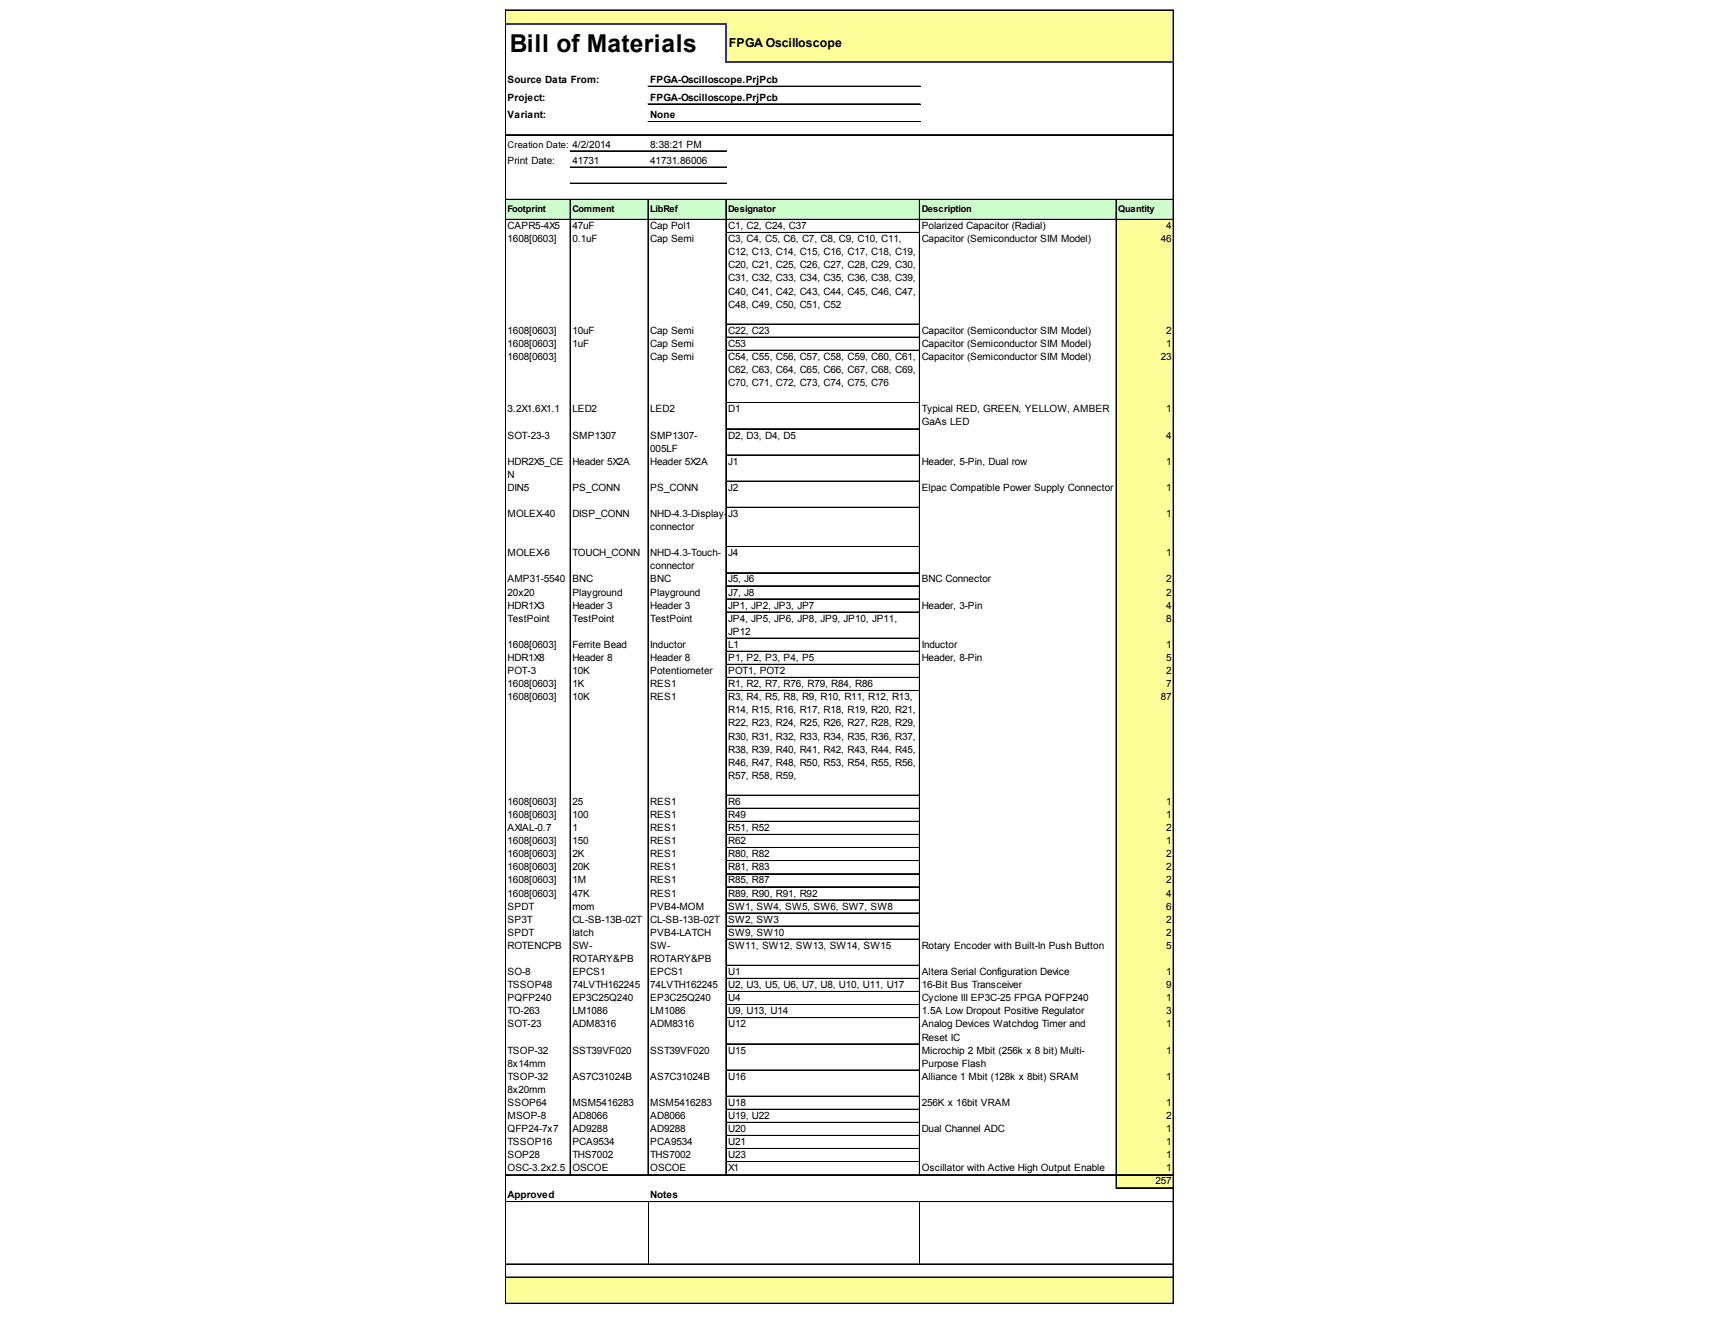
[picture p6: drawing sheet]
<svg xmlns="http://www.w3.org/2000/svg" width="273mm" height="210mm" viewBox="0 0 273 210" stroke-linecap="round" stroke-linejoin="round" font-family="sans-serif">
<defs><g id="words">
<text font-size="3.9" x="80.4" y="8.2">Bill of Materials</text>
<text font-size="1.9" x="115" y="7.4">FPGA Oscilloscope</text>
<g font-size="1.6">
<text x="80.1" y="13.1">Source Data From:</text>
<text x="80.1" y="15.9">Project:</text>
<text x="102.6" y="13.1">FPGA-Oscilloscope.PrjPcb</text>
<text x="102.6" y="15.9">FPGA-Oscilloscope.PrjPcb</text>
<text x="80.1" y="18.7">Variant:</text>
<text x="102.6" y="18.7">None</text>
<text x="102.6" y="23.3">8:38:21 PM</text>
<text x="80.1" y="25.8">Print Date:</text>
<text x="90.3" y="25.8">41731</text>
<text x="102.6" y="25.8">41731.86006</text>
<text x="80.1" y="36.1">CAPR5-4X5</text>
<text x="80.1" y="38.2">1608[0603]</text>
<text x="90.3" y="36.1">47uF</text>
<text x="90.3" y="38.2">0.1uF</text>
<text x="102.6" y="36.1">Cap Pol1</text>
<text x="102.6" y="38.2">Cap Semi</text>
<text x="114.9" y="36.1">C1, C2, C24, C37</text>
<text x="114.9" y="38.2">C3, C4, C5, C6, C7, C8, C9, C10, C11,</text>
<text x="114.9" y="40.3">C12, C13, C14, C15, C16, C17, C18, C19,</text>
<text x="145.4" y="36.1">Polarized Capacitor (Radial)</text>
<text x="145.4" y="38.2">Capacitor (Semiconductor SIM Model)</text>
<text x="183.1" y="38.2">46</text>
<text x="183.9" y="36.1">4</text>
<text x="114.9" y="42.3">C20, C21, C25, C26, C27, C28, C29, C30,</text>
<text x="114.9" y="44.4">C31, C32, C33, C34, C35, C36, C38, C39,</text>
<text x="114.9" y="46.5">C40, C41, C42, C43, C44, C45, C46, C47,</text>
<text x="80.1" y="52.6">1608[0603]</text>
<text x="90.3" y="52.6">10uF</text>
<text x="102.6" y="52.6">Cap Semi</text>
<text x="114.9" y="48.5">C48, C49, C50, C51, C52</text>
<text x="114.9" y="52.6">C22, C23</text>
<text x="145.4" y="52.6">Capacitor (Semiconductor SIM Model)</text>
<text x="183.9" y="52.6">2</text>
<text x="80.1" y="54.7">1608[0603]</text>
<text x="80.1" y="56.8">1608[0603]</text>
<text x="90.3" y="54.7">1uF</text>
<text x="102.6" y="54.7">Cap Semi</text>
<text x="102.6" y="56.8">Cap Semi</text>
<text x="114.9" y="54.7">C53</text>
<text x="114.9" y="56.8">C54, C55, C56, C57, C58, C59, C60, C61,</text>
<text x="114.9" y="58.8">C62, C63, C64, C65, C66, C67, C68, C69,</text>
<text x="145.4" y="54.7">Capacitor (Semiconductor SIM Model)</text>
<text x="145.4" y="56.8">Capacitor (Semiconductor SIM Model)</text>
<text x="183.1" y="56.8">23</text>
<text x="183.9" y="54.7">1</text>
<text x="80.1" y="65">3.2X1.6X1.1</text>
<text x="90.3" y="65">LED2</text>
<text x="102.6" y="65">LED2</text>
<text x="114.9" y="60.9">C70, C71, C72, C73, C74, C75, C76</text>
<text x="114.9" y="65">D1</text>
<text x="145.4" y="65">Typical RED, GREEN, YELLOW, AMBER</text>
<text x="183.9" y="65">1</text>
<text x="80.1" y="69.2">SOT-23-3</text>
<text x="90.3" y="69.2">SMP1307</text>
<text x="102.6" y="69.2">SMP1307-</text>
<text x="102.6" y="71.2">005LF</text>
<text x="114.9" y="69.2">D2, D3, D4, D5</text>
<text x="145.4" y="67.1">GaAs LED</text>
<text x="183.9" y="69.2">4</text>
<text x="80.1" y="73.3">HDR2X5_CE</text>
<text x="80.1" y="75.3">N</text>
<text x="80.1" y="77.4">DIN5</text>
<text x="90.3" y="73.3">Header 5X2A</text>
<text x="90.3" y="77.4">PS_CONN</text>
<text x="102.6" y="73.3">Header 5X2A</text>
<text x="102.6" y="77.4">PS_CONN</text>
<text x="114.9" y="73.3">J1</text>
<text x="114.9" y="77.4">J2</text>
<text x="145.4" y="73.3">Header, 5-Pin, Dual row</text>
<text x="145.4" y="77.4">Elpac Compatible Power Supply Connector</text>
<text x="183.9" y="73.3">1</text>
<text x="183.9" y="77.4">1</text>
<text x="80.1" y="81.5">MOLEX-40</text>
<text x="90.3" y="81.5">DISP_CONN</text>
<text x="102.6" y="81.5">NHD-4.3-Display-</text>
<text x="102.6" y="83.6">connector</text>
<text x="114.9" y="81.5">J3</text>
<text x="183.9" y="81.5">1</text>
<text x="80.1" y="87.7">MOLEX-6</text>
<text x="90.3" y="87.7">TOUCH_CONN</text>
<text x="102.6" y="87.7">NHD-4.3-Touch-</text>
<text x="102.6" y="89.8">connector</text>
<text x="114.9" y="87.7">J4</text>
<text x="183.9" y="87.7">1</text>
<text x="80.1" y="91.9">AMP31-5540</text>
<text x="80.1" y="93.9">20x20</text>
<text x="80.1" y="96">HDR1X3</text>
<text x="90.3" y="91.9">BNC</text>
<text x="90.3" y="93.9">Playground</text>
<text x="90.3" y="96">Header 3</text>
<text x="102.6" y="91.9">BNC</text>
<text x="102.6" y="93.9">Playground</text>
<text x="102.6" y="96">Header 3</text>
<text x="114.9" y="91.9">J5, J6</text>
<text x="114.9" y="93.9">J7, J8</text>
<text x="114.9" y="96">JP1, JP2, JP3, JP7</text>
<text x="145.4" y="91.9">BNC Connector</text>
<text x="145.4" y="96">Header, 3-Pin</text>
<text x="183.9" y="91.9">2</text>
<text x="183.9" y="93.9">2</text>
<text x="183.9" y="96">4</text>
<text x="80.1" y="98">TestPoint</text>
<text x="90.3" y="98">TestPoint</text>
<text x="102.6" y="98">TestPoint</text>
<text x="114.9" y="98">JP4, JP5, JP6, JP8, JP9, JP10, JP11,</text>
<text x="114.9" y="100.1">JP12</text>
<text x="183.9" y="98">8</text>
<text x="80.1" y="102.2">1608[0603]</text>
<text x="80.1" y="104.2">HDR1X8</text>
<text x="80.1" y="106.3">POT-3</text>
<text x="90.3" y="102.2">Ferrite Bead</text>
<text x="90.3" y="104.2">Header 8</text>
<text x="90.3" y="106.3">10K</text>
<text x="102.6" y="102.2">Inductor</text>
<text x="102.6" y="104.2">Header 8</text>
<text x="102.6" y="106.3">Potentiometer</text>
<text x="114.9" y="102.2">L1</text>
<text x="114.9" y="104.2">P1, P2, P3, P4, P5</text>
<text x="114.9" y="106.3">POT1, POT2</text>
<text x="145.4" y="102.2">Inductor</text>
<text x="145.4" y="104.2">Header, 8-Pin</text>
<text x="183.9" y="102.2">1</text>
<text x="183.9" y="104.2">5</text>
<text x="183.9" y="106.3">2</text>
<text x="80.1" y="108.4">1608[0603]</text>
<text x="80.1" y="110.4">1608[0603]</text>
<text x="90.3" y="108.4">1K</text>
<text x="90.3" y="110.4">10K</text>
<text x="102.6" y="108.4">RES1</text>
<text x="102.6" y="110.4">RES1</text>
<text x="114.9" y="108.4">R1, R2, R7, R76, R79, R84, R86</text>
<text x="114.9" y="110.4">R3, R4, R5, R8, R9, R10, R11, R12, R13,</text>
<text x="114.9" y="112.5">R14, R15, R16, R17, R18, R19, R20, R21,</text>
<text x="183.1" y="110.4">87</text>
<text x="183.9" y="108.4">7</text>
<text x="114.9" y="114.6">R22, R23, R24, R25, R26, R27, R28, R29,</text>
<text x="114.9" y="116.6">R30, R31, R32, R33, R34, R35, R36, R37,</text>
<text x="114.9" y="118.7">R38, R39, R40, R41, R42, R43, R44, R45,</text>
<text x="114.9" y="120.8">R46, R47, R48, R50, R53, R54, R55, R56,</text>
<text x="114.9" y="122.8">R57, R58, R59,</text>
<text x="80.1" y="126.9">1608[0603]</text>
<text x="80.1" y="129">1608[0603]</text>
<text x="80.1" y="131.1">AXIAL-0.7</text>
<text x="90.3" y="126.9">25</text>
<text x="90.3" y="129">100</text>
<text x="90.3" y="131.1">1</text>
<text x="102.6" y="126.9">RES1</text>
<text x="102.6" y="129">RES1</text>
<text x="102.6" y="131.1">RES1</text>
<text x="114.9" y="126.9">R6</text>
<text x="114.9" y="129">R49</text>
<text x="114.9" y="131.1">R51, R52</text>
<text x="183.9" y="126.9">1</text>
<text x="183.9" y="129">1</text>
<text x="183.9" y="131.1">2</text>
<text x="80.1" y="133.1">1608[0603]</text>
<text x="80.1" y="135.2">1608[0603]</text>
<text x="80.1" y="137.3">1608[0603]</text>
<text x="90.3" y="133.1">150</text>
<text x="90.3" y="135.2">2K</text>
<text x="90.3" y="137.3">20K</text>
<text x="102.6" y="133.1">RES1</text>
<text x="102.6" y="135.2">RES1</text>
<text x="102.6" y="137.3">RES1</text>
<text x="114.9" y="133.1">R62</text>
<text x="114.9" y="135.2">R80, R82</text>
<text x="114.9" y="137.3">R81, R83</text>
<text x="183.9" y="133.1">1</text>
<text x="183.9" y="135.2">2</text>
<text x="183.9" y="137.3">2</text>
<text x="80.1" y="139.3">1608[0603]</text>
<text x="80.1" y="141.4">1608[0603]</text>
<text x="80.1" y="143.5">SPDT</text>
<text x="90.3" y="139.3">1M</text>
<text x="90.3" y="141.4">47K</text>
<text x="90.3" y="143.5">mom</text>
<text x="102.6" y="139.3">RES1</text>
<text x="102.6" y="141.4">RES1</text>
<text x="102.6" y="143.5">PVB4-MOM</text>
<text x="114.9" y="139.3">R85, R87</text>
<text x="114.9" y="141.4">R89, R90, R91, R92</text>
<text x="114.9" y="143.5">SW1, SW4, SW5, SW6, SW7, SW8</text>
<text x="183.9" y="139.3">2</text>
<text x="183.9" y="141.4">4</text>
<text x="183.9" y="143.5">6</text>
<text x="80.1" y="145.5">SP3T</text>
<text x="80.1" y="147.6">SPDT</text>
<text x="80.1" y="149.6">ROTENCPB</text>
<text x="90.3" y="145.5">CL-SB-13B-02T</text>
<text x="90.3" y="147.6">latch</text>
<text x="90.3" y="149.6">SW-</text>
<text x="102.6" y="145.5">CL-SB-13B-02T</text>
<text x="102.6" y="147.6">PVB4-LATCH</text>
<text x="102.6" y="149.6">SW-</text>
<text x="114.9" y="145.5">SW2, SW3</text>
<text x="114.9" y="147.6">SW9, SW10</text>
<text x="114.9" y="149.6">SW11, SW12, SW13, SW14, SW15</text>
<text x="145.4" y="149.6">Rotary Encoder with Built-In Push Button</text>
<text x="183.9" y="145.5">2</text>
<text x="183.9" y="147.6">2</text>
<text x="183.9" y="149.6">5</text>
<text x="80.1" y="153.8">SO-8</text>
<text x="80.1" y="155.8">TSSOP48</text>
<text x="90.3" y="151.7">ROTARY&amp;PB</text>
<text x="90.3" y="153.8">EPCS1</text>
<text x="90.3" y="155.8">74LVTH162245</text>
<text x="102.6" y="151.7">ROTARY&amp;PB</text>
<text x="102.6" y="153.8">EPCS1</text>
<text x="102.6" y="155.8">74LVTH162245</text>
<text x="114.9" y="153.8">U1</text>
<text x="114.9" y="155.8">U2, U3, U5, U6, U7, U8, U10, U11, U17</text>
<text x="145.4" y="153.8">Altera Serial Configuration Device</text>
<text x="145.4" y="155.8">16-Bit Bus Transceiver</text>
<text x="183.9" y="153.8">1</text>
<text x="183.9" y="155.8">9</text>
<text x="80.1" y="157.9">PQFP240</text>
<text x="80.1" y="160">TO-263</text>
<text x="90.3" y="157.9">EP3C25Q240</text>
<text x="90.3" y="160">LM1086</text>
<text x="102.6" y="157.9">EP3C25Q240</text>
<text x="102.6" y="160">LM1086</text>
<text x="114.9" y="157.9">U4</text>
<text x="114.9" y="160">U9, U13, U14</text>
<text x="145.4" y="157.9">Cyclone III EP3C-25 FPGA PQFP240</text>
<text x="145.4" y="160">1.5A Low Dropout Positive Regulator</text>
<text x="183.9" y="157.9">1</text>
<text x="183.9" y="160">3</text>
<text x="80.1" y="162">SOT-23</text>
<text x="80.1" y="166.2">TSOP-32</text>
<text x="90.3" y="162">ADM8316</text>
<text x="90.3" y="166.2">SST39VF020</text>
<text x="102.6" y="162">ADM8316</text>
<text x="102.6" y="166.2">SST39VF020</text>
<text x="114.9" y="162">U12</text>
<text x="114.9" y="166.2">U15</text>
<text x="145.4" y="162">Analog Devices Watchdog Timer and</text>
<text x="145.4" y="164.1">Reset IC</text>
<text x="145.4" y="166.2">Microchip 2 Mbit (256k x 8 bit) Multi-</text>
<text x="183.9" y="162">1</text>
<text x="183.9" y="166.2">1</text>
<text x="80.1" y="168.2">8x14mm</text>
<text x="80.1" y="170.3">TSOP-32</text>
<text x="80.1" y="172.3">8x20mm</text>
<text x="90.3" y="170.3">AS7C31024B</text>
<text x="102.6" y="170.3">AS7C31024B</text>
<text x="114.9" y="170.3">U16</text>
<text x="145.4" y="168.2">Purpose Flash</text>
<text x="145.4" y="170.3">Alliance 1 Mbit (128k x 8bit) SRAM</text>
<text x="183.9" y="170.3">1</text>
<text x="80.1" y="174.4">SSOP64</text>
<text x="80.1" y="176.5">MSOP-8</text>
<text x="80.1" y="178.5">QFP24-7x7</text>
<text x="90.3" y="174.4">MSM5416283</text>
<text x="90.3" y="176.5">AD8066</text>
<text x="90.3" y="178.5">AD9288</text>
<text x="102.6" y="174.4">MSM5416283</text>
<text x="102.6" y="176.5">AD8066</text>
<text x="102.6" y="178.5">AD9288</text>
<text x="114.9" y="174.4">U18</text>
<text x="114.9" y="176.5">U19, U22</text>
<text x="114.9" y="178.5">U20</text>
<text x="145.4" y="174.4">256K x 16bit VRAM</text>
<text x="145.4" y="178.5">Dual Channel ADC</text>
<text x="183.9" y="174.4">1</text>
<text x="183.9" y="176.5">2</text>
<text x="183.9" y="178.5">1</text>
<text x="80.1" y="180.6">TSSOP16</text>
<text x="80.1" y="182.7">SOP28</text>
<text x="80.1" y="184.7">OSC-3.2x2.5</text>
<text x="90.3" y="180.6">PCA9534</text>
<text x="90.3" y="182.7">THS7002</text>
<text x="90.3" y="184.7">OSCOE</text>
<text x="102.6" y="180.6">PCA9534</text>
<text x="102.6" y="182.7">THS7002</text>
<text x="102.6" y="184.7">OSCOE</text>
<text x="114.9" y="180.6">U21</text>
<text x="114.9" y="182.7">U23</text>
<text x="114.9" y="184.7">X1</text>
<text x="145.4" y="184.7">Oscillator with Active High Output Enable</text>
<text x="183.9" y="180.6">1</text>
<text x="183.9" y="182.7">1</text>
<text x="183.9" y="184.7">1</text>
<text x="80.1" y="188.9">Approved</text>
<text x="102.6" y="188.9">Notes</text>
<text x="182.2" y="186.8">257</text>
</g>
<g font-size="1.5">
<text x="80.1" y="23.3">Creation Date: 4/2/2014</text>
<text x="80.1" y="33.5">Footprint</text>
<text x="90.3" y="33.5">Comment</text>
<text x="102.6" y="33.5">LibRef</text>
<text x="114.9" y="33.5">Designator</text>
<text x="145.4" y="33.5">Description</text>
<text x="176.4" y="33.5">Quantity</text>
</g>
</g></defs>
<g fill="#ff9">
<path d="M79.8 1.6h105.4v2.3h-105.4z"/>
<path d="M114.5 3.7h70.7v6.2h-70.7z"/>
</g>
<path d="M79.8 31.4h105.4v3.3h-105.4z" fill="#cfc"/>
<g fill="#ff9">
<path d="M176 34.6h9.2v2.2h-9.2z"/>
<path d="M176 36.6h9.2v14.6h-9.2z"/>
<path d="M176 51.1h9.2v2.2h-9.2z"/>
<path d="M176 53.2h9.2v2.1h-9.2z"/>
<path d="M176 55.2h9.2v8.4h-9.2z"/>
<path d="M176 63.5h9.2v4.2h-9.2z"/>
<path d="M176 67.6h9.2v4.3h-9.2z"/>
<path d="M176 71.7h9.2v4.3h-9.2z"/>
<path d="M176 75.9h9.2v4.2h-9.2z"/>
<path d="M176 80h9.2v6.3h-9.2z"/>
<path d="M176 86.2h9.2v4.2h-9.2z"/>
<path d="M176 90.3h9.2v2.2h-9.2z"/>
<path d="M176 92.4h9.2v2.2h-9.2z"/>
<path d="M176 94.4h9.2v2.2h-9.2z"/>
<path d="M176 96.5h9.2v4.2h-9.2z"/>
<path d="M176 100.6h9.2v2.2h-9.2z"/>
<path d="M176 102.7h9.2v2.2h-9.2z"/>
<path d="M176 104.8h9.2v2.1h-9.2z"/>
<path d="M176 106.8h9.2v2.2h-9.2z"/>
<path d="M176 108.9h9.2v16.6h-9.2z"/>
<path d="M176 125.4h9.2v2.2h-9.2z"/>
<path d="M176 127.5h9.2v59.9h-9.2z"/>
<path d="M79.8 201.4h105.4v4.2h-105.4z"/>
</g>
<g fill="none" stroke="#000" stroke-width=".16">
<path d="M79.7 1.6v2M79.7 3.9v201.7M79.8 1.6v2M79.8 3.9v201.7M79.8 1.6h105.4M102.2 13.6h42.9M102.2 16.4h42.9M102.2 19.2h42.9M185 1.7v8M185 9.9v195.7M185.1 1.7v8M185.1 9.9v195.7"/>
<path d="M79.8 21.2h105.4M79.8 21.3h105.4M79.8 31.4h105.4M79.8 31.5h105.4M79.8 34.6h105.4M89.9 31.6v153.8M89.9 23.8h24.7M89.9 26.3h24.7M89.9 26.4h24.7M89.9 28.9h24.7M90 31.6v153.8M102.2 31.6v153.8"/>
<path d="M102.3 31.6v153.8M114.5 31.6v153.8M114.6 31.6v153.8M114.6 36.6h30.4M114.6 36.7h30.4M145 31.6v153.8M145.1 31.6v153.8M176 31.6v155.8M176.1 31.6v155.8M114.6 51.1h30.4M114.6 51.2h30.4M114.6 53.2h30.4"/>
<path d="M114.6 55.2h30.4M114.6 55.3h30.4M114.6 63.5h30.4M114.6 67.6h30.4M114.6 67.7h30.4M114.6 71.7h30.4M114.6 71.8h30.4M114.6 75.9h30.4M114.6 80h30.4M114.6 86.2h30.4M114.6 90.3h30.4M114.6 90.4h30.4"/>
<path d="M114.6 92.4h30.4M114.6 94.4h30.4M114.6 94.5h30.4M114.6 96.5h30.4M114.6 96.6h30.4M114.6 100.6h30.4M114.6 100.7h30.4M114.6 102.7h30.4M114.6 102.8h30.4M114.6 104.8h30.4M114.6 106.8h30.4M114.6 106.9h30.4"/>
<path d="M114.6 108.9h30.4M114.6 125.4h30.4M114.6 125.5h30.4M114.6 127.5h30.4M114.6 129.5h30.4M114.6 129.6h30.4M114.6 131.6h30.4M114.6 133.6h30.4M114.6 133.7h30.4M114.6 135.7h30.4M114.6 135.8h30.4M114.6 137.8h30.4"/>
<path d="M114.6 139.8h30.4M114.6 139.9h30.4M114.6 141.9h30.4M114.6 142h30.4M114.6 144h30.4M114.6 146h30.4M114.6 146.1h30.4M114.6 148.1h30.4M114.6 148.2h30.4M114.6 152.2h30.4M114.6 152.3h30.4M114.6 154.3h30.4"/>
<path d="M114.6 156.3h30.4M114.6 156.4h30.4M114.6 158.4h30.4M114.6 158.5h30.4M114.6 160.5h30.4M114.6 164.6h30.4M114.6 164.7h30.4M114.6 168.7h30.4M114.6 168.8h30.4M114.6 172.9h30.4M114.6 174.9h30.4M114.6 175h30.4"/>
<path d="M114.6 177h30.4M114.6 179.1h30.4M79.8 185.2h105.4M79.8 185.3h105.4M79.8 189.5h105.4M79.8 189.6h105.4M79.8 199.3h105.4M79.8 199.4h105.4M102.3 189.6v9.7M114.6 181.1h30.4M114.6 181.2h30.4M114.6 183.2h30.4"/>
<path d="M145.1 189.6v9.7M176.2 187.3h9M176.2 187.4h9M79.8 201.4h105.4M79.8 205.5h105.4M79.8 205.6h105.4"/>
</g>
<path d="M79.7 3.7h34.9M114.5 3.9v6M114.6 9.8h70.6" fill="none" stroke="#339" stroke-width=".24"/>
<use href="#words"/>
</svg>
